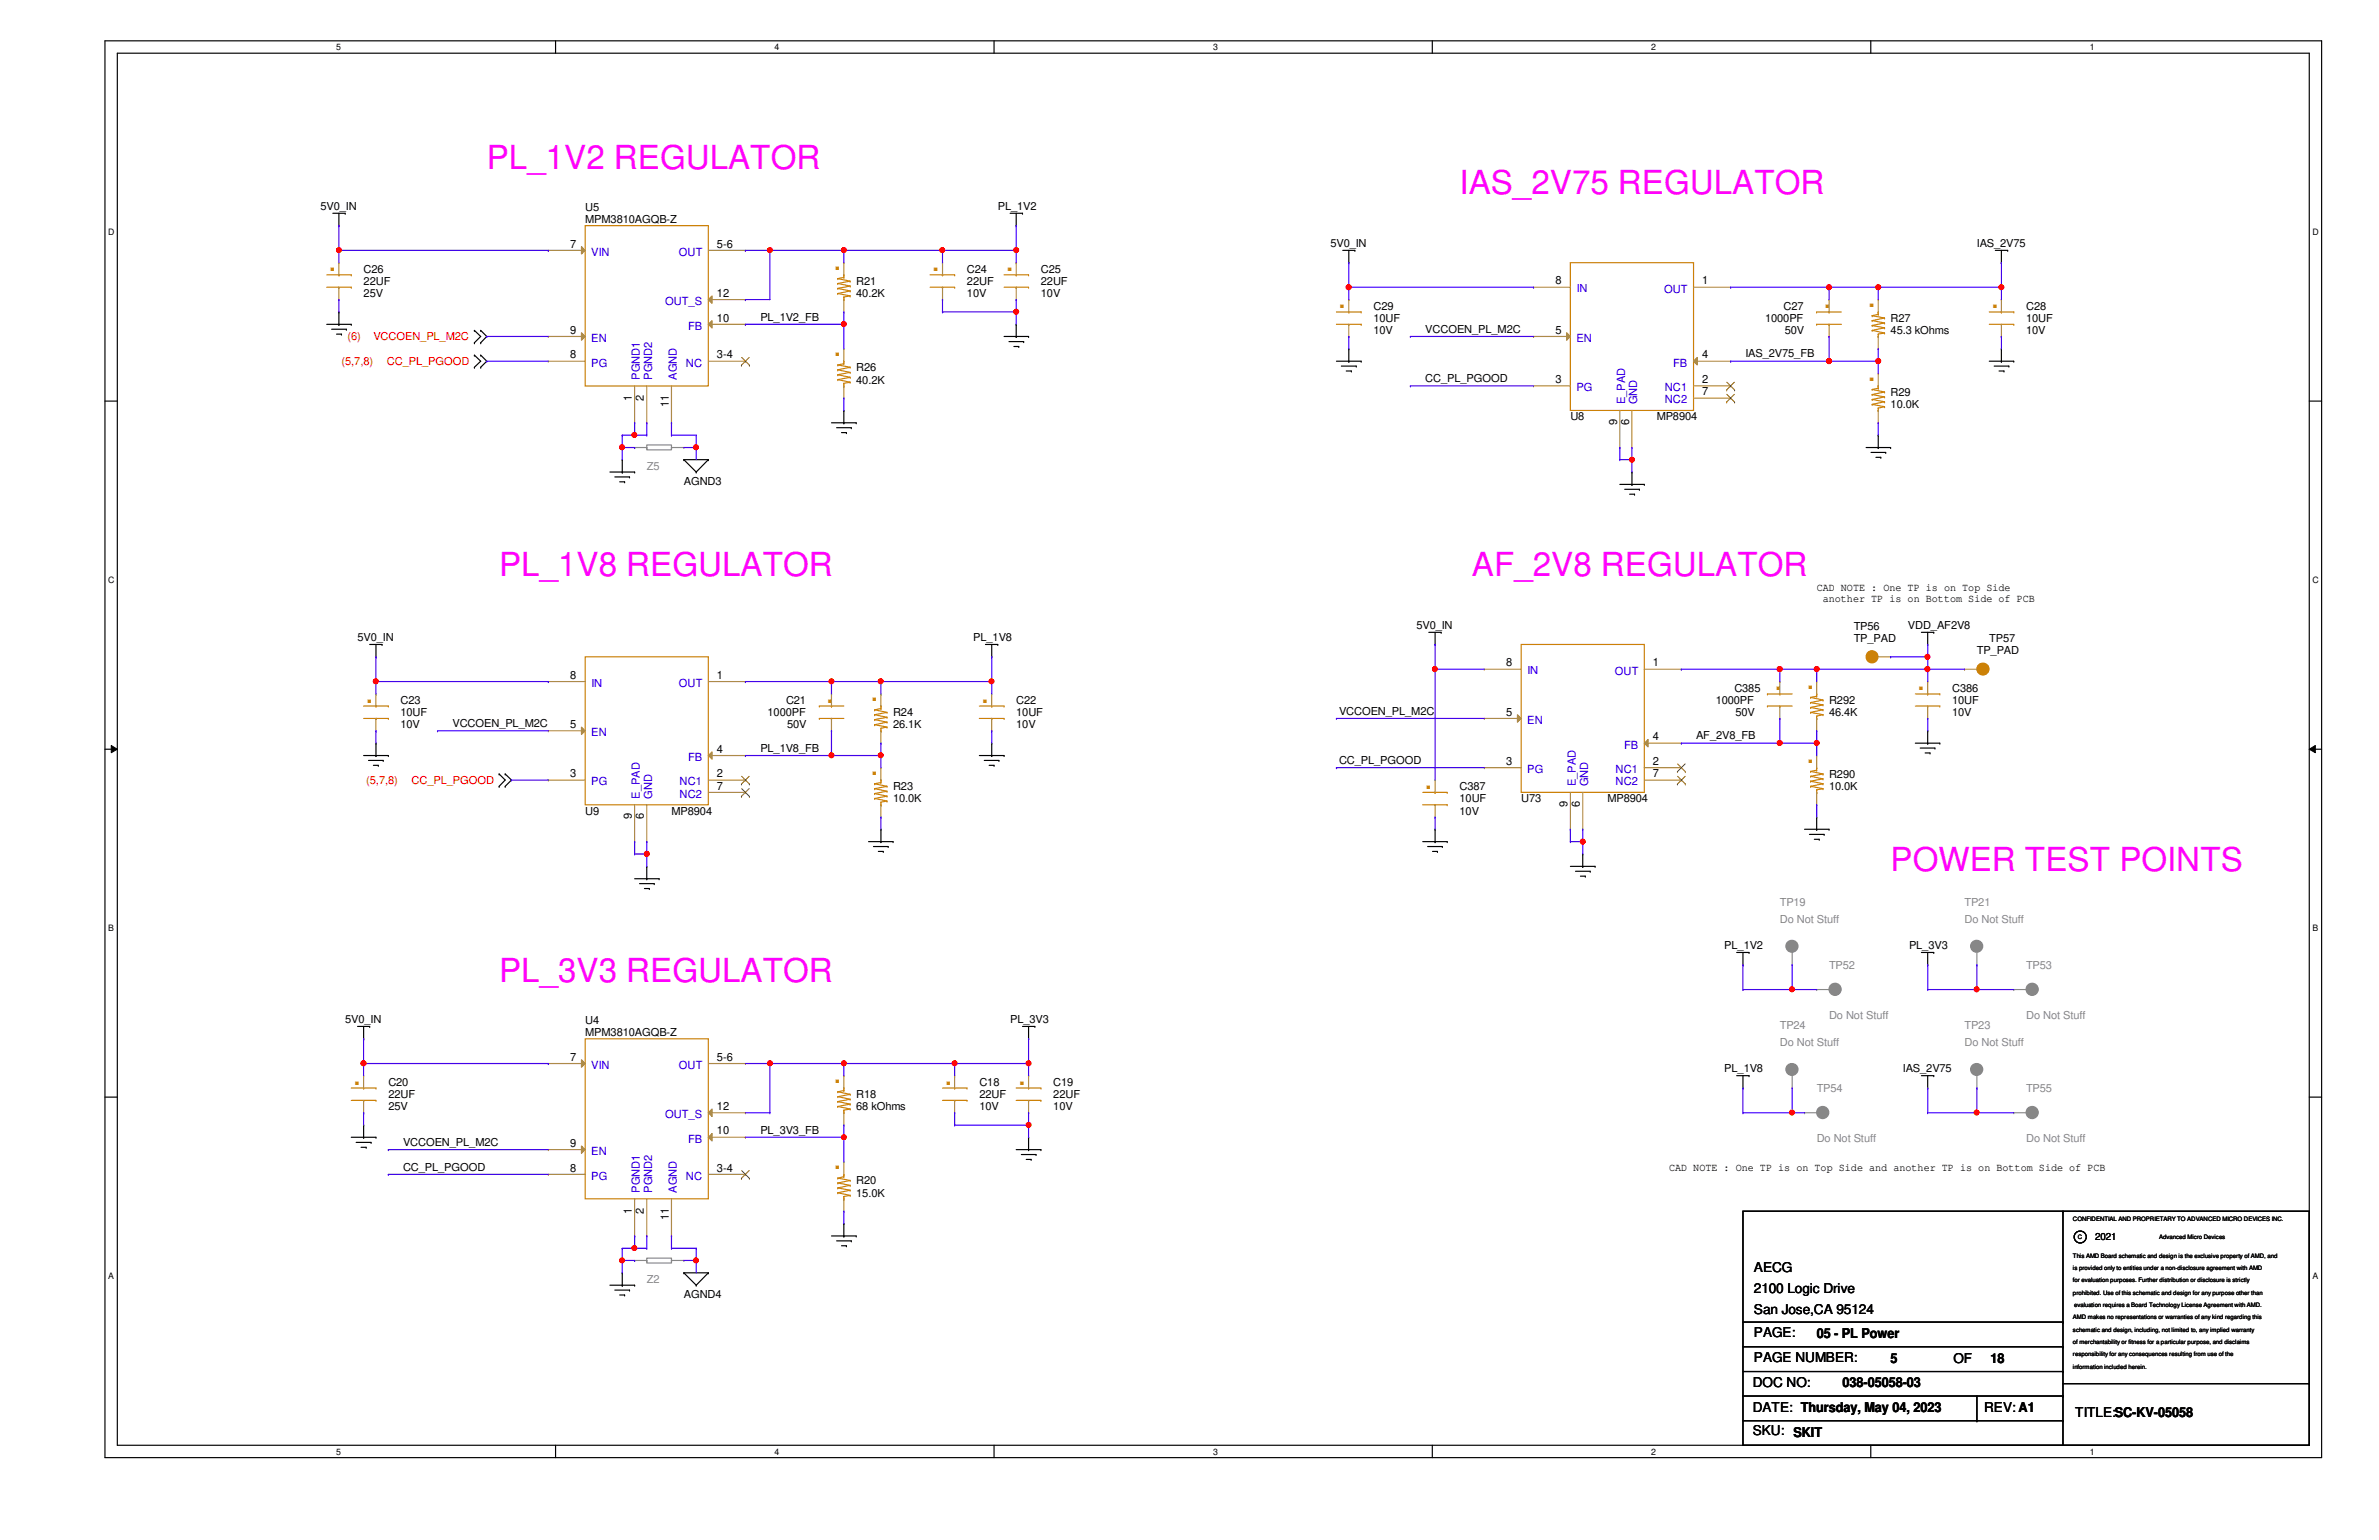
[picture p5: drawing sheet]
<svg xmlns="http://www.w3.org/2000/svg" width="432mm" height="279mm" viewBox="0 0 432 279" stroke-linecap="round" stroke-linejoin="round" font-family="sans-serif">
<defs><g id="words">
<g font-size="6" fill="#f0f">
<text x="88.3" y="30.7">PL_1V2 REGULATOR</text>
<text x="264.9" y="35.1">IAS_2V75 REGULATOR</text>
<text x="90.6" y="104.4">PL_1V8 REGULATOR</text>
<text x="267.2" y="104.4">AF_2V8 REGULATOR</text>
<text x="343.2" y="158.1">POWER TEST POINTS</text>
<text x="90.6" y="178.2">PL_3V3 REGULATOR</text>
</g>
<g font-size="6" fill="#cc8006">
<text x="59.5" y="49.2">.</text>
<text x="151.2" y="49">.</text>
<text x="169" y="49.2">.</text>
<text x="182.5" y="49.2">.</text>
<text x="242.8" y="55.9">.</text>
<text x="330.9" y="55.9">.</text>
<text x="338.9" y="55.7">.</text>
<text x="361.3" y="55.9">.</text>
<text x="151.2" y="64.6">.</text>
<text x="338.9" y="69.1">.</text>
<text x="321.9" y="125.2">.</text>
<text x="327.7" y="125">.</text>
<text x="347.9" y="125.2">.</text>
<text x="66.2" y="127.5">.</text>
<text x="149.8" y="127.5">.</text>
<text x="157.9" y="127.3">.</text>
<text x="178" y="127.5">.</text>
<text x="157.9" y="140.6">.</text>
<text x="258.4" y="143.1">.</text>
<text x="327.7" y="138.4">.</text>
<text x="64" y="196.8">.</text>
<text x="151.2" y="196.5">.</text>
<text x="171.3" y="196.8">.</text>
<text x="184.7" y="196.8">.</text>
<text x="151.2" y="212.2">.</text>
</g>
<g font-size="2.5">
<text x="318.3" y="230.7">AECG</text>
<text x="318.3" y="234.5">2100 Logic Drive</text>
<text x="318.3" y="238.3">San Jose,CA 95124</text>
<text x="318.3" y="242.6">PAGE:</text>
<text x="329.7" y="242.8">05 - PL Power</text>
<text x="318.1" y="251.7">DOC NO:</text>
<text x="318.3" y="247.1">PAGE NUMBER:</text>
<text x="334.4" y="251.7">038-05058-03</text>
<text x="343.2" y="247.3">5</text>
<text x="354.5" y="247.3">OF</text>
<text x="361.3" y="247.3">18</text>
<text x="318.1" y="256.2">DATE: Thursday, May 04, 2023</text>
<text x="360.1" y="256.2">REV: A1</text>
<text x="376.7" y="257.1">TITLE:SC-KV-05058</text>
<text x="318.1" y="260.4">SKU: SKIT</text>
</g>
<g font-size="2">
<text x="58.2" y="38.1">5V0_IN</text>
<text x="106.2" y="40.5">MPM3810AGQB-Z</text>
<text x="106.2" y="38.3">U5</text>
<text x="181.1" y="38.1">PL_1V2</text>
<text x="103.5" y="44.9">7</text>
<text x="130.1" y="44.9">5-6</text>
<text x="241.5" y="44.8">5V0_IN</text>
<text x="358.8" y="44.8">IAS_2V75</text>
<text x="66" y="49.5">C26</text>
<text x="66" y="51.7">22UF</text>
<text x="66" y="53.9">25V</text>
<text x="130.1" y="53.8">12</text>
<text x="155.4" y="53.9">40.2K</text>
<text x="155.4" y="51.7">R21</text>
<text x="175.5" y="49.5">C24</text>
<text x="175.5" y="51.7">22UF</text>
<text x="175.5" y="53.9">10V</text>
<text x="188.9" y="49.5">C25</text>
<text x="188.9" y="51.7">22UF</text>
<text x="188.9" y="53.9">10V</text>
<text x="282.3" y="51.6">8</text>
<text x="308.9" y="51.6">1</text>
<text x="130.1" y="58.3">10</text>
<text x="138" y="58.2">PL_1V2_FB</text>
<text x="249.3" y="56.2">C29</text>
<text x="249.3" y="58.4">10UF</text>
<text x="320.4" y="58.4">1000PF</text>
<text x="323.7" y="56.2">C27</text>
<text x="343.2" y="58.4">R27</text>
<text x="367.7" y="56.2">C28</text>
<text x="367.7" y="58.4">10UF</text>
<text x="103.5" y="65">8</text>
<text x="103.5" y="60.5">9</text>
<text x="130.1" y="65">3-4</text>
<text x="249.3" y="60.7">10V</text>
<text x="258.7" y="60.4">VCCOEN_PL_M2C</text>
<text x="282.3" y="60.5">5</text>
<text x="308.9" y="65">4</text>
<text x="316.8" y="64.9">IAS_2V75_FB</text>
<text x="323.9" y="60.7">50V</text>
<text x="343.2" y="60.7">45.3 kOhms</text>
<text x="367.7" y="60.7">10V</text>
<text x="155.4" y="69.6">40.2K</text>
<text x="155.4" y="67.4">R26</text>
<text x="258.7" y="69.3">CC_PL_PGOOD</text>
<text x="282.3" y="69.5">3</text>
<text x="308.9" y="69.5">2</text>
<text x="308.9" y="71.7">7</text>
<text x="343.2" y="71.8">R29</text>
<text x="114.7" y="72.7" transform="rotate(-90 114.7 72.7)">1</text>
<text x="116.9" y="72.7" transform="rotate(-90 116.9 72.7)">2</text>
<text x="121.4" y="73.8" transform="rotate(-90 121.4 73.8)">11</text>
<text x="285" y="76.3">U8</text>
<text x="293.5" y="77.1" transform="rotate(-90 293.5 77.1)">9</text>
<text x="295.7" y="77.1" transform="rotate(-90 295.7 77.1)">6</text>
<text x="300.7" y="76.3">MP8904</text>
<text x="343.2" y="74">10.0K</text>
<text x="124.1" y="87.9">AGND3</text>
<text x="329.7" y="107.3">CAD NOTE : One TP is on Top Side</text>
<text x="330.8" y="109.3">another TP is on Bottom Side of PCB</text>
<text x="64.9" y="116.3">5V0_IN</text>
<text x="176.7" y="116.3">PL_1V8</text>
<text x="257.1" y="114.1">5V0_IN</text>
<text x="336.5" y="114.3">TP56</text>
<text x="336.5" y="116.5">TP_PAD</text>
<text x="346.3" y="114.1">VDD_AF2V8</text>
<text x="358.8" y="118.7">TP_PAD</text>
<text x="361.1" y="116.5">TP57</text>
<text x="103.5" y="123.1">8</text>
<text x="130.1" y="123.1">1</text>
<text x="273.4" y="120.9">8</text>
<text x="300" y="120.9">1</text>
<text x="314.8" y="125.5">C385</text>
<text x="354.3" y="125.5">C386</text>
<text x="72.7" y="127.7">C23</text>
<text x="72.7" y="129.9">10UF</text>
<text x="82.1" y="131.9">VCCOEN_PL_M2C</text>
<text x="139.3" y="129.9">1000PF</text>
<text x="142.7" y="127.7">C21</text>
<text x="162.1" y="129.9">R24</text>
<text x="184.4" y="127.7">C22</text>
<text x="184.4" y="129.9">10UF</text>
<text x="243" y="129.7">VCCOEN_PL_M2C</text>
<text x="273.4" y="129.8">5</text>
<text x="311.4" y="127.7">1000PF</text>
<text x="315" y="129.9">50V</text>
<text x="332" y="129.9">46.4K</text>
<text x="332" y="127.7">R292</text>
<text x="354.3" y="127.7">10UF</text>
<text x="354.3" y="129.9">10V</text>
<text x="72.7" y="132.2">10V</text>
<text x="103.5" y="132.1">5</text>
<text x="130.1" y="136.6">4</text>
<text x="138" y="136.4">PL_1V8_FB</text>
<text x="142.9" y="132.2">50V</text>
<text x="162.1" y="132.2">26.1K</text>
<text x="184.4" y="132.2">10V</text>
<text x="300" y="134.3">4</text>
<text x="307.8" y="134.2">AF_2V8_FB</text>
<text x="103.5" y="141">3</text>
<text x="130.1" y="141">2</text>
<text x="130.1" y="143.3">7</text>
<text x="162.1" y="143.3">R23</text>
<text x="243" y="138.6">CC_PL_PGOOD</text>
<text x="264.9" y="143.3">C387</text>
<text x="273.4" y="138.8">3</text>
<text x="300" y="138.8">2</text>
<text x="300" y="141">7</text>
<text x="332" y="143.3">10.0K</text>
<text x="332" y="141.1">R290</text>
<text x="106.2" y="147.8">U9</text>
<text x="114.7" y="148.7" transform="rotate(-90 114.7 148.7)">9</text>
<text x="116.9" y="148.7" transform="rotate(-90 116.9 148.7)">6</text>
<text x="121.9" y="147.8">MP8904</text>
<text x="162.1" y="145.6">10.0K</text>
<text x="264.9" y="145.6">10UF</text>
<text x="264.9" y="147.8">10V</text>
<text x="276.1" y="145.6">U73</text>
<text x="284.5" y="146.4" transform="rotate(-90 284.5 146.4)">9</text>
<text x="286.8" y="146.4" transform="rotate(-90 286.8 146.4)">6</text>
<text x="291.8" y="145.6">MP8904</text>
<text x="313" y="172.2">PL_1V2</text>
<text x="346.5" y="172.2">PL_3V3</text>
<text x="62.7" y="185.6">5V0_IN</text>
<text x="106.2" y="185.8">U4</text>
<text x="183.3" y="185.6">PL_3V3</text>
<text x="106.2" y="188">MPM3810AGQB-Z</text>
<text x="70.5" y="197">C20</text>
<text x="103.5" y="192.4">7</text>
<text x="130.1" y="192.4">5-6</text>
<text x="177.8" y="197">C18</text>
<text x="191.2" y="197">C19</text>
<text x="313" y="194.5">PL_1V8</text>
<text x="345.4" y="194.5">IAS_2V75</text>
<text x="70.5" y="199.2">22UF</text>
<text x="70.5" y="201.5">25V</text>
<text x="130.1" y="201.4">12</text>
<text x="155.4" y="201.5">68 kOhms</text>
<text x="155.4" y="199.2">R18</text>
<text x="177.8" y="199.2">22UF</text>
<text x="177.8" y="201.5">10V</text>
<text x="191.2" y="199.2">22UF</text>
<text x="191.2" y="201.5">10V</text>
<text x="73.2" y="207.9">VCCOEN_PL_M2C</text>
<text x="103.5" y="208.1">9</text>
<text x="130.1" y="205.8">10</text>
<text x="138" y="205.7">PL_3V3_FB</text>
<text x="73.2" y="212.4">CC_PL_PGOOD</text>
<text x="103.5" y="212.6">8</text>
<text x="130.1" y="212.6">3-4</text>
<text x="155.4" y="214.9">R20</text>
<text x="302.9" y="212.4">CAD NOTE : One TP is on Top Side and another TP is on Bottom Side of PCB</text>
<text x="114.7" y="220.2" transform="rotate(-90 114.7 220.2)">1</text>
<text x="116.9" y="220.2" transform="rotate(-90 116.9 220.2)">2</text>
<text x="121.4" y="221.3" transform="rotate(-90 121.4 221.3)">11</text>
<text x="155.4" y="217.1">15.0K</text>
<text x="124.1" y="235.5">AGND4</text>
</g>
<g font-size="2" fill="#00c">
<text x="107.3" y="46.4">VIN</text>
<text x="123.2" y="46.4">OUT</text>
<text x="286.2" y="53">IN</text>
<text x="302" y="53.1">OUT</text>
<text x="120.7" y="55.3">OUT_S</text>
<text x="124.9" y="59.8">FB</text>
<text x="107.3" y="62">EN</text>
<text x="286.1" y="62">EN</text>
<text x="107.3" y="66.5">PG</text>
<text x="116.2" y="68.9" transform="rotate(-90 116.2 68.9)">PGND1</text>
<text x="118.4" y="68.9" transform="rotate(-90 118.4 68.9)">PGND2</text>
<text x="122.9" y="68.9" transform="rotate(-90 122.9 68.9)">AGND</text>
<text x="124.5" y="66.5">NC</text>
<text x="286.1" y="71">PG</text>
<text x="302.2" y="71">NC1</text>
<text x="303.7" y="66.5">FB</text>
<text x="295" y="73.4" transform="rotate(-90 295 73.4)">E_PAD</text>
<text x="297.2" y="73.4" transform="rotate(-90 297.2 73.4)">GND</text>
<text x="302.2" y="73.2">NC2</text>
<text x="107.4" y="124.6">IN</text>
<text x="123.2" y="124.6">OUT</text>
<text x="277.2" y="122.3">IN</text>
<text x="293.1" y="122.4">OUT</text>
<text x="277.2" y="131.3">EN</text>
<text x="107.3" y="133.6">EN</text>
<text x="294.8" y="135.8">FB</text>
<text x="107.3" y="142.5">PG</text>
<text x="123.4" y="142.5">NC1</text>
<text x="124.9" y="138">FB</text>
<text x="277.2" y="140.2">PG</text>
<text x="286" y="142.7" transform="rotate(-90 286 142.7)">E_PAD</text>
<text x="288.2" y="142.7" transform="rotate(-90 288.2 142.7)">GND</text>
<text x="293.2" y="140.2">NC1</text>
<text x="293.2" y="142.5">NC2</text>
<text x="116.2" y="144.9" transform="rotate(-90 116.2 144.9)">E_PAD</text>
<text x="118.4" y="144.9" transform="rotate(-90 118.4 144.9)">GND</text>
<text x="123.4" y="144.7">NC2</text>
<text x="107.3" y="193.9">VIN</text>
<text x="123.2" y="193.9">OUT</text>
<text x="120.7" y="202.9">OUT_S</text>
<text x="107.3" y="209.5">EN</text>
<text x="124.9" y="207.3">FB</text>
<text x="107.3" y="214">PG</text>
<text x="124.5" y="214">NC</text>
<text x="116.2" y="216.4" transform="rotate(-90 116.2 216.4)">PGND1</text>
<text x="118.4" y="216.4" transform="rotate(-90 118.4 216.4)">PGND2</text>
<text x="122.9" y="216.4" transform="rotate(-90 122.9 216.4)">AGND</text>
</g>
<g font-size="2" fill="#f00">
<text x="63.1" y="61.8">(6)</text>
<text x="67.8" y="61.8">VCCOEN_PL_M2C</text>
<text x="62" y="66.3">(5,7,8)</text>
<text x="70.2" y="66.3">CC_PL_PGOOD</text>
<text x="66.5" y="142.2">(5,7,8)</text>
<text x="74.7" y="142.2">CC_PL_PGOOD</text>
</g>
<g font-size="2" fill="#878787">
<text x="117.4" y="85.2">Z5</text>
<text x="323" y="164.4">TP19</text>
<text x="323" y="167.5">Do Not Stuff</text>
<text x="356.6" y="164.4">TP21</text>
<text x="356.6" y="167.5">Do Not Stuff</text>
<text x="332" y="175.8">TP52</text>
<text x="367.7" y="175.8">TP53</text>
<text x="332" y="184.9">Do Not Stuff</text>
<text x="367.7" y="184.9">Do Not Stuff</text>
<text x="323" y="186.7">TP24</text>
<text x="323" y="189.8">Do Not Stuff</text>
<text x="356.6" y="186.7">TP23</text>
<text x="356.6" y="189.8">Do Not Stuff</text>
<text x="329.7" y="198.1">TP54</text>
<text x="367.7" y="198.1">TP55</text>
<text x="329.7" y="207.3">Do Not Stuff</text>
<text x="367.7" y="207.3">Do Not Stuff</text>
<text x="117.4" y="232.7">Z2</text>
</g>
<text font-size="1.8" x="380.3" y="225">2021</text>
<g font-size="1.6">
<text x="61" y="9.1">5</text>
<text x="140.6" y="9.1">4</text>
<text x="220.2" y="9.1">3</text>
<text x="299.7" y="9.1">2</text>
<text x="379.3" y="9.1">1</text>
<text x="19.6" y="42.6">D</text>
<text x="419.7" y="42.6">D</text>
<text x="19.6" y="105.7">C</text>
<text x="419.7" y="105.7">C</text>
<text x="19.6" y="168.9">B</text>
<text x="419.7" y="168.9">B</text>
<text x="19.6" y="232">A</text>
<text x="419.7" y="232">A</text>
<text x="61" y="263.9">5</text>
<text x="140.6" y="263.9">4</text>
<text x="220.2" y="263.9">3</text>
<text x="299.7" y="263.9">2</text>
<text x="379.3" y="263.9">1</text>
</g>
<g font-size="1.1">
<text x="376.3" y="221.5">CONFIDENTIAL AND PROPRIETARY TO ADVANCED MICRO DEVICES INC.</text>
<text x="377.1" y="224.8">C</text>
<text x="391.9" y="224.8">Advanced Micro Devices</text>
<text x="376.3" y="232.7">for evaluation purposes. Further distribution or disclosure is strictly</text>
<text x="376.3" y="230.4">is provided only to entities under a non-disclosure agreement with AMD</text>
<text x="376.3" y="228.2">This AMD Board schematic and design is the exclusive property of AMD, and</text>
<text x="376.3" y="234.9">prohibited. Use of this schematic and design for any purpose other than</text>
<text x="376.3" y="239.4">AMD makes no representations or warranties of any kind regarding this</text>
<text x="376.5" y="237.2">evaluation requires a Board Technology License Agreement with AMD.</text>
<text x="376.3" y="241.6">schematic and design, including, not limited to, any implied warranty</text>
<text x="376.3" y="243.8">of merchantability or fitness for a particular purpose, and disclaims</text>
<text x="376.3" y="246.1">responsibility for any consequences resulting from use of the</text>
<text x="376.3" y="248.3">information included herein.</text>
</g>
</g></defs>
<path d="M19.1 7.4h402.3v257.1h-402.3zM21.3 9.7h397.8v252.5h-397.8z" fill="none" stroke="#000" stroke-width=".21"/>
<g fill="#fff">
<path d="M61 7.7h.9v1.7h-.9z"/>
<path d="M61 262.5h.9v1.7h-.9z"/>
</g>
<path d="M100.8 7.4v2.3M100.8 262.2v2.3" fill="none" stroke="#000" stroke-width=".21"/>
<g fill="#fff">
<path d="M140.6 7.7h.9v1.7h-.9z"/>
<path d="M140.6 262.5h.9v1.7h-.9z"/>
</g>
<path d="M180.4 7.4v2.3M180.4 262.2v2.3" fill="none" stroke="#000" stroke-width=".21"/>
<g fill="#fff">
<path d="M220.2 7.7h.9v1.7h-.9z"/>
<path d="M220.2 262.5h.9v1.7h-.9z"/>
</g>
<path d="M260 7.4v2.3M260 262.2v2.3" fill="none" stroke="#000" stroke-width=".21"/>
<g fill="#fff">
<path d="M299.7 7.7h.9v1.7h-.9z"/>
<path d="M299.7 262.5h.9v1.7h-.9z"/>
</g>
<path d="M339.6 7.4v2.3M339.6 262.2v2.3" fill="none" stroke="#000" stroke-width=".21"/>
<g fill="#fff">
<path d="M379.3 7.7h.9v1.7h-.9z"/>
<path d="M379.3 262.5h.9v1.7h-.9z"/>
<path d="M19.6 41.2h1.2v1.8h-1.2z"/>
<path d="M419.7 41.2h1.2v1.8h-1.2z"/>
<path d="M19.6 104.3h1.2v1.8h-1.2z"/>
<path d="M419.7 104.3h1.2v1.8h-1.2z"/>
</g>
<path d="M19.1 72.8h2.2M419.1 72.8h2.3" fill="none" stroke="#000" stroke-width=".21"/>
<g fill="#fff">
<path d="M19.6 167.5h1.1v1.7h-1.1z"/>
<path d="M419.7 167.5h1.1v1.7h-1.1z"/>
</g>
<path d="M19.1 135.9h2.2M419.1 135.9h2.3" fill="none" stroke="#000" stroke-width=".21"/>
<path d="M20.2 135.3l1.1 .6-1.1 .7zM419.1 135.9l1.1-.6v1.3z" fill="#000"/>
<path d="M20.2 135.3l1.1 .6-1.1 .7zM419.1 135.9l1.1-.6v1.3z" fill="none" stroke="#000" stroke-width=".18"/>
<g fill="#fff">
<path d="M19.6 230.6h1.1v1.8h-1.1z"/>
<path d="M419.7 230.6h1.1v1.8h-1.1z"/>
</g>
<g fill="none" stroke="#000" stroke-width=".21">
<path d="M60.4 38.7h2.3M61.5 38.7v2.2M62.7 38.7h.1M183.3 38.7h2.3M184.4 38.7v2.2M185.6 38.7h.1M59.3 58.8h4.5M60.2 59.7h2.7M61.5 56.6h.1M61.5 58.8h.1M61.5 40.9h.1M61.5 56.6v2.2"/>
<path d="M62.9 59.7h.1M63.8 58.8h.1M86.1 59.9h.1M86.1 59.9l1.1 1.1-1.1 1.2M87.2 59.9h.1M87.2 59.9l1.1 1.1-1.1 1.2M184.4 58.8h.1M184.4 40.9h.1M184.4 58.8v2.2M243.7 45.4h2.2M244.8 47.7h.1M244.8 45.4v2.3"/>
<path d="M245.9 45.4h.1M362.2 45.4h2.2M363.3 47.7h.1M363.3 45.4v2.3M364.4 45.4h.1M61.1 60.6h.9M62 60.6h.1M86.1 66.6h.1M86.1 64.4h.1M86.1 62.2h.1M86.1 64.4l1.1 1.1-1.1 1.1M87.2 64.4h.1"/>
<path d="M87.2 66.6h.1M87.2 62.2h.1M87.2 64.4l1.1 1.1-1.1 1.1M150.9 76.7h4.5M151.8 77.6h2.7M152.7 78.5h.9M153.2 74.5h.1M153.2 76.7h.1M153.2 74.5v2.2M153.6 78.5h.1M154.5 77.6h.1M155.4 76.7h.1"/>
<path d="M182.2 61h4.5M183.1 62h2.7M184 62.9h.9M184.4 61h.1M184.9 62.9h.1M185.8 62h.1M186.7 61h.1M242.6 65.5h4.5M243.5 66.4h2.7M244.3 67.3h1M244.8 63.3h.1M244.8 65.5h.1"/>
<path d="M244.8 63.3v2.2M245.3 67.3h.1M246.2 66.4h.1M247.1 65.5h.1M340.9 79h.1M340.9 79v2.2M361.1 65.5h4.4M362 66.4h2.6M362.8 67.3h.9M363.3 63.3h.1M363.3 65.5h.1M363.3 63.3v2.2"/>
<path d="M363.7 67.3h.1M364.6 66.4h.1M365.5 65.5h.1M110.7 85.6h4.5M111.6 86.5h2.7M112.5 87.4h.9M112.9 83.4h.1M112.9 85.6h.1M112.9 83.4v2.2M113.4 87.4h.1M114.3 86.5h.1M115.2 85.6h.1"/>
<path d="M124.1 83.4h.1M124.1 83.4h4.5M124.1 83.4l2.3 2.2M126.4 85.6h.1M128.6 83.4h.1M128.6 83.4l-2.2 2.2M294 87.9h4.5M294.9 88.8h2.7M295.8 89.7h.9M296.2 85.6h.1M296.2 87.9h.1M296.2 85.6v2.3"/>
<path d="M296.7 89.7h.1M297.6 88.8h.1M298.5 87.9h.1M338.7 81.2h4.5M339.6 82.1h2.7M340.5 83h.9M340.9 81.2h.1M341.4 83h.1M342.3 82.1h.1M343.2 81.2h.1M67.1 116.9h2.2M68.2 119.2h.1"/>
<path d="M68.2 116.9v2.3M69.3 116.9h.1M178.9 116.9h2.2M180 119.2h.1M180 116.9v2.3M181.1 116.9h.1M259.3 114.7h2.3M260.5 116.9h.1M260.5 114.7v2.2M261.6 114.7h.1M348.7 114.7h2.3M349.9 116.9h.1"/>
<path d="M349.9 114.7v2.2M351 114.7h.1M66 137.1h4.5M66.9 138h2.7M67.8 138.9h.9M68.2 134.8h.1M68.2 137.1h.1M68.2 134.8v2.3M68.7 138.9h.1M69.6 138h.1M70.5 137.1h.1M177.8 137.1h4.4"/>
<path d="M178.6 138h2.7M179.5 138.9h.9M180 134.8h.1M180 137.1h.1M180 134.8v2.3M180.4 138.9h.1M181.3 138h.1M182.2 137.1h.1M347.6 134.8h4.5M348.5 135.7h2.7M349.4 136.6h.9M349.9 132.6h.1"/>
<path d="M349.9 134.8h.1M349.9 132.6v2.2M350.3 136.6h.1M351.2 135.7h.1M352.1 134.8h.1M90.6 142.7h.1M90.6 140.4h.1M90.6 140.4l1.1 1.1-1.1 1.2M91.7 140.4h.1M91.7 142.7h.1M91.7 140.4l1.1 1.1-1.1 1.2M115.2 159.4h4.4"/>
<path d="M117.4 157.2h.1M117.4 159.4h.1M117.4 157.2v2.2M119.6 159.4h.1M157.6 152.7h4.5M158.5 153.6h2.7M159.4 154.5h.9M159.9 150.5h.1M159.9 152.7h.1M159.9 150.5v2.2M160.3 154.5h.1M161.2 153.6h.1"/>
<path d="M162.1 152.7h.1M258.2 152.7h4.5M259.1 153.6h2.7M260 154.5h.9M260.5 150.5h.1M260.5 152.7h.1M260.5 150.5v2.2M260.9 154.5h.1M261.8 153.6h.1M262.7 152.7h.1M285 157.2h4.5M286 158.1h2.6"/>
<path d="M286.9 159h.8M287.3 154.9h.1M287.3 157.2h.1M287.3 154.9v2.3M287.7 159h.1M288.6 158.1h.1M289.5 157.2h.1M327.5 150.5h4.5M328.4 151.4h2.7M329.3 152.3h.9M329.7 148.3h.1M329.7 150.5h.1"/>
<path d="M329.7 148.3v2.2M330.2 152.3h.1M331.1 151.4h.1M332 150.5h.1M116.1 160.3h2.6M117 161.2h.9M117.9 161.2h.1M118.7 160.3h.1M315.2 172.8h2.3M316.4 175h.1M316.4 172.8v2.2M317.5 172.8h.1"/>
<path d="M348.7 172.8h2.3M349.9 175h.1M349.9 172.8v2.2M351 172.8h.1M19.1 199.1h2.2M64.9 186.2h2.2M66 188.5h.1M66 186.2v2.3M67.1 186.2h.1M185.6 186.2h2.2M186.7 188.5h.1M186.7 186.2v2.3"/>
<path d="M187.8 186.2h.1M315.2 195.2h2.3M316.4 197.4h.1M316.4 195.2v2.2M317.5 195.2h.1M348.7 195.2h2.3M349.9 197.4h.1M349.9 195.2v2.2M351 195.2h.1M419.1 199.1h2.3M63.8 206.3h4.4M64.6 207.3h2.8"/>
<path d="M65.5 208.2h1M66 204.1h.1M66 206.3h.1M66 204.1v2.2M66.5 208.2h.1M67.4 207.3h.1M68.2 206.3h.1M184.4 208.6h4.5M185.4 209.5h2.6M186.3 210.4h.9M186.7 206.3h.1M186.7 208.6h.1"/>
<path d="M186.7 206.3v2.3M187.2 210.4h.1M188 209.5h.1M188.9 208.6h.1M316.4 219.8h102.7v42.4h-102.7zM374.4 219.8h.1M374.4 219.8v42.4M110.7 233.2h4.5M111.6 234.1h2.7M112.5 234.9h.9M112.9 230.9h.1M112.9 233.2h.1"/>
<path d="M112.9 230.9v2.3M113.4 234.9h.1M114.3 234.1h.1M115.2 233.2h.1M124.1 230.9h.1M124.1 230.9h4.5M124.1 230.9l2.3 2.3M126.4 233.2h.1M128.6 230.9h.1M128.6 230.9l-2.2 2.3M150.9 224.2h4.5M151.8 225.1h2.7"/>
<path d="M152.7 226h.9M153.2 222h.1M153.2 224.2h.1M153.2 222v2.2M153.6 226h.1M154.5 225.1h.1M155.4 224.2h.1M316.4 239.9h58M374.4 239.9h.1M316.4 244.3h58M316.4 248.8h58M316.4 253.3h58"/>
<path d="M316.4 257.8h58M358.8 257.8h.1M358.8 253.3v4.5M374.4 244.3h.1M374.4 248.8h.1M374.4 253.3h.1M374.4 257.8h.1M374.4 251h44.7M419.1 251h.1"/>
<circle cx="377.6" cy="224.4" r="1.09"/>
</g>
<path d="M115.2 81.2h.1M115.2 81.2h2.2M117.4 80.7h4.5v.9h-4.5zM117.4 81.2h.1M121.9 81.2h.1M121.9 81.2h2.2M124.1 81.2h.1" fill="none" stroke="#878787" stroke-width=".21"/>
<g fill="none" stroke="#cc8006" stroke-width=".21">
<path d="M329.7 58.8h.1M329.7 56.6h.1M329.7 58.8h4.5M329.7 56.6h4.5M332 58.8h.1M332 56.6h.1M177.8 130.3h4.4M177.8 128.1h4.4M180 130.3h.1M180 128.1h.1M182.2 130.3h.1M182.2 128.1h.1"/>
<path d="M158.8 144.9h.1M158.8 144h.1M158.8 143.1h.1M158.8 142.2h.1M158.8 142.2l2.2 .5M158.8 144.9l2.2 .4M158.8 144l2.2 .4M158.8 143.1l2.2 .5M159.9 141.5h.1M159.9 146h.1M159.9 145.5h.1M159.9 142h.1"/>
<path d="M159.9 141.5v.5M159.9 145.5v.5M159.9 142l-1.1 .2M161 142.7h.1M161 145.3h.1M161 144.4h.1M161 143.6h.1M161 145.3l-1.1 .2M161 144.4l-2.2 .5M161 143.6l-2.2 .4M161 142.7l-2.2 .4"/>
</g>
<path d="M332 54.4h.1M332 54.4v2.2M332 58.8v2.2M332 61h.1M159.9 139.3h.1M159.9 139.3v2.2M180 125.9h.1M180 132.6h.1M180 125.9v2.2M180 130.3v2.3M159.9 148.3h.1M159.9 146v2.3" fill="none" stroke="#a84" stroke-width=".21"/>
<circle cx="368.8" cy="201.8" r="1.1" fill="#878787"/>
<g fill="none" stroke="#878787" stroke-width=".21">
<path d="M365.5 201.9h.1M365.5 201.9h2.2"/>
<circle cx="368.8" cy="201.8" r="1.1"/>
</g>
<path d="M276.1 116.9h22.4v26.9h-22.4z" fill="none" stroke="#cc8006" stroke-width=".21"/>
<path d="M269.4 121.4h.1M269.4 121.4h6.7" fill="none" stroke="#a84" stroke-width=".21"/>
<path d="M275.4 129.7l.7 .6-.7 .7z" fill="#a84"/>
<path d="M269.4 130.3h.1M269.4 130.3h6.7M275.4 129.7l.7 .6-.7 .7zM287.3 150.5h.1M287.3 143.8v6.7" fill="none" stroke="#a84" stroke-width=".21"/>
<path d="M298.5 134.8l.6-.6v1.3z" fill="#a84"/>
<g fill="none" stroke="#a84" stroke-width=".21">
<path d="M184.4 47.7h.1M184.4 54.4h.1M184.4 47.7v2.2M184.4 52.1v2.3M269.4 139.3h.1M269.4 139.3h6.7M298.5 134.8l.6-.6v1.3zM298.5 134.8h6.7M298.5 121.4h6.7M298.5 139.3h6.7M305.2 134.8h.1M305.2 121.4h.1"/>
<path d="M305.2 139.3h.1M323 123.7h.1M323 130.3h.1M323 123.7v2.2M323 128.1v2.2M329.7 137.1h.1M329.7 137.1v2.2M285 150.5h.1M285 143.8v6.7M298.5 141.5h6.7M305.2 141.5h.1M329.7 146h.1"/>
<path d="M329.7 143.8v2.2M153.2 210.8h.1M153.2 219.8h.1M153.2 210.8v2.3M153.2 217.5v2.3"/>
</g>
<path d="M304.5 140h.1M304.5 138.6l1.4 1.4M305.9 138.6l-1.4 1.4M305.9 140h.1M304.5 142.2h.1M304.5 140.8l1.4 1.4M305.9 140.8l-1.4 1.4M305.9 142.2h.1" fill="none" stroke="#804000" stroke-width=".18"/>
<g fill="none" stroke="#cc8006" stroke-width=".21">
<path d="M182.2 52.1h4.5M182.2 49.9h4.5M184.4 52.1h.1M184.4 49.9h.1M186.7 52.1h.1M186.7 49.9h.1M320.8 128.1h.1M320.8 125.9h.1M320.8 128.1h4.5M320.8 125.9h4.5M323 128.1h.1M323 125.9h.1"/>
<path d="M328.6 140h.1M328.6 140l2.3 .4M329.7 139.3h.1M329.7 139.7h.1M329.7 139.3v.4M329.7 139.7l-1.1 .3M328.6 142.7h.1M328.6 141.7h.1M328.6 140.8h.1M328.6 142.7l2.3 .4M328.6 141.7l2.3 .5M328.6 140.8l2.3 .5"/>
<path d="M329.7 143.8h.1M329.7 143.3h.1M329.7 143.3v.5M330.9 140.4h.1M330.9 143.1h.1M330.9 142.2h.1M330.9 141.3h.1M330.9 143.1l-1.2 .2M330.9 142.2l-2.3 .5M330.9 141.3l-2.3 .4M330.9 140.4l-2.3 .4M152.1 216.4h.1"/>
<path d="M152.1 215.5h.1M152.1 214.6h.1M152.1 213.7h.1M152.1 213.7l2.2 .5M152.1 216.4l2.2 .5M152.1 215.5l2.2 .4M152.1 214.6l2.2 .5M153.2 213.1h.1M153.2 217.5h.1M153.2 217.1h.1M153.2 213.5h.1M153.2 213.1v.4"/>
<path d="M153.2 217.1v.4M153.2 213.5l-1.1 .2M154.3 214.2h.1M154.3 216.9h.1M154.3 215.9h.1M154.3 215.1h.1M154.3 216.9l-1.1 .2M154.3 215.9l-2.2 .5M154.3 215.1l-2.2 .4M154.3 214.2l-2.2 .4"/>
</g>
<circle cx="325.3" cy="171.7" r="1.09" fill="#878787"/>
<g fill="none" stroke="#878787" stroke-width=".21">
<path d="M325.3 175h.1M325.3 172.8v2.2"/>
<circle cx="325.3" cy="171.7" r="1.09"/>
</g>
<circle cx="330.8" cy="201.8" r="1.1" fill="#878787"/>
<g fill="none" stroke="#878787" stroke-width=".21">
<path d="M327.5 201.9h.1M327.5 201.9h2.2"/>
<circle cx="330.8" cy="201.8" r="1.1"/>
</g>
<path d="M63.8 199.6h4.4M63.8 197.4h4.4M66 199.6h.1M66 197.4h.1M68.2 199.6h.1M68.2 197.4h.1" fill="none" stroke="#cc8006" stroke-width=".21"/>
<path d="M66 195.2h.1M66 195.2v2.2M66 199.6v2.3M66 201.9h.1" fill="none" stroke="#a84" stroke-width=".21"/>
<circle cx="368.8" cy="179.5" r="1.1" fill="#878787"/>
<g fill="none" stroke="#878787" stroke-width=".21">
<path d="M365.5 179.5h.1M365.5 179.5h2.2"/>
<circle cx="368.8" cy="179.5" r="1.1"/>
</g>
<circle cx="339.8" cy="119.2" r="1.09" fill="#cc8006"/>
<g fill="none" stroke="#cc8006" stroke-width=".21">
<path d="M106.2 188.5h22.4v29h-22.4z"/>
<circle cx="339.8" cy="119.2" r="1.09"/>
</g>
<path d="M340.9 119.2h2.3M343.2 119.2h.1M99.5 213.1h.1M99.5 213.1h6.7" fill="none" stroke="#a84" stroke-width=".21"/>
<path d="M128.6 206.3l.6-.6v1.3z" fill="#a84"/>
<path d="M128.6 206.3l.6-.6v1.3zM128.6 206.3h6.7M128.6 213.1h6.7M135.3 206.3h.1M135.3 213.1h.1" fill="none" stroke="#a84" stroke-width=".21"/>
<path d="M134.6 213.8h.1M134.6 212.4l1.4 1.4M136 212.4l-1.4 1.4M136 213.8h.1" fill="none" stroke="#804000" stroke-width=".18"/>
<path d="M105.5 192.3l.7 .7-.7 .6z" fill="#a84"/>
<path d="M99.5 193h.1M99.5 193h6.7M105.5 192.3l.7 .7-.7 .6zM121.9 217.5v6.7M121.9 224.2h.1" fill="none" stroke="#a84" stroke-width=".21"/>
<path d="M105.5 207.9l.7 .7-.7 .7z" fill="#a84"/>
<path d="M128.6 193h6.7M135.3 193h.1M99.5 208.6h.1M99.5 208.6h6.7M105.5 207.9l.7 .7-.7 .7zM115.2 217.5v6.7M117.4 217.5v6.7M115.2 224.2h.1M117.4 224.2h.1" fill="none" stroke="#a84" stroke-width=".21"/>
<path d="M128.6 201.9l.6-.7v1.4z" fill="#a84"/>
<path d="M340.9 54.4h.1M340.9 54.4v2.2M340.9 63.3h.1M340.9 61v2.3M128.6 201.9l.6-.7v1.4zM128.6 201.9h6.7M135.3 201.9h.1" fill="none" stroke="#a84" stroke-width=".21"/>
<g fill="none" stroke="#cc8006" stroke-width=".21">
<path d="M339.8 59.9h.1M339.8 59.1h.1M339.8 58.2h.1M339.8 57.3h.1M339.8 57.3l2.3 .4M339.8 59.9l2.3 .5M339.8 59.1l2.3 .4M339.8 58.2l2.3 .4M340.9 56.6h.1M340.9 57h.1M340.9 56.6v.4M340.9 57l-1.1 .3"/>
<path d="M342.1 57.7h.1M342.1 59.5h.1M342.1 58.6h.1M342.1 59.5l-2.3 .4M342.1 58.6l-2.3 .5M342.1 57.7l-2.3 .5M340.9 61h.1M340.9 60.6h.1M340.9 60.6v.4M342.1 60.4h.1M342.1 60.4l-1.2 .2"/>
</g>
<circle cx="333.1" cy="179.5" r="1.1" fill="#878787"/>
<g fill="none" stroke="#878787" stroke-width=".21">
<path d="M329.7 179.5h.1M329.7 179.5h2.3"/>
<circle cx="333.1" cy="179.5" r="1.1"/>
</g>
<circle cx="325.3" cy="194" r="1.09" fill="#878787"/>
<g fill="none" stroke="#878787" stroke-width=".21">
<path d="M325.3 197.4h.1M325.3 195.2v2.2"/>
<circle cx="325.3" cy="194" r="1.09"/>
</g>
<g fill="none" stroke="#cc8006" stroke-width=".21">
<path d="M59.3 52.1h4.5M59.3 49.9h4.5M61.5 52.1h.1M61.5 49.9h.1M63.8 52.1h.1M63.8 49.9h.1M361.1 58.8h4.4M361.1 56.6h4.4M363.3 58.8h.1M363.3 56.6h.1M365.5 58.8h.1M365.5 56.6h.1"/>
<path d="M152.1 68.9h.1M152.1 68h.1M152.1 67.1h.1M152.1 66.2h.1M152.1 66.2l2.2 .4M152.1 68.9l2.2 .4M152.1 68l2.2 .5M152.1 67.1l2.2 .5M153.2 65.5h.1M153.2 70h.1M153.2 69.6h.1M153.2 66h.1"/>
<path d="M153.2 65.5v.5M153.2 69.6v.4M153.2 66l-1.1 .2M154.3 66.6h.1M154.3 69.3h.1M154.3 68.5h.1M154.3 67.6h.1M154.3 69.3l-1.1 .3M154.3 68.5l-2.2 .4M154.3 67.6l-2.2 .4M154.3 66.6l-2.2 .5M106.2 119.2h22.4v26.8h-22.4z"/>
<path d="M328.6 129.2h.1M328.6 128.4h.1M328.6 127.5h.1M328.6 126.5h.1M328.6 126.5l2.3 .5M328.6 129.2l2.3 .5M328.6 128.4l2.3 .4M328.6 127.5l2.3 .4M329.7 125.9h.1M329.7 130.3h.1M329.7 129.9h.1M329.7 126.3h.1"/>
<path d="M329.7 125.9v.4M329.7 129.9v.4M329.7 126.3l-1.1 .2M330.9 127h.1M330.9 129.7h.1M330.9 128.8h.1M330.9 127.9h.1M330.9 129.7l-1.2 .2M330.9 128.8l-2.3 .4M330.9 127.9l-2.3 .5M330.9 127l-2.3 .5M258.2 146h4.5"/>
<path d="M258.2 143.8h4.5M260.5 146h.1M260.5 143.8h.1M262.7 146h.1M262.7 143.8h.1M152.1 199.9h.1M152.1 199h.1M152.1 198.1h.1M152.1 198.1l2.2 .4M152.1 199.9l2.2 .4M152.1 199l2.2 .4M153.2 197.4h.1"/>
<path d="M153.2 197.9h.1M153.2 197.4v.5M153.2 197.9l-1.1 .2M154.3 198.5h.1M154.3 199.4h.1M154.3 199.4l-2.2 .5M154.3 198.5l-2.2 .5M171.1 199.6h4.4M171.1 197.4h4.4M173.3 199.6h.1M173.3 197.4h.1M175.5 199.6h.1"/>
<path d="M175.5 197.4h.1M152.1 200.7h.1M152.1 200.7l2.2 .5M153.2 201.9h.1M153.2 201.4h.1M153.2 201.4v.5M154.3 201.2h.1M154.3 200.3h.1M154.3 201.2l-1.1 .2M154.3 200.3l-2.2 .4"/>
</g>
<g fill="none" stroke="#a84" stroke-width=".21">
<path d="M61.5 47.7h.1M61.5 54.4h.1M61.5 47.7v2.2M61.5 52.1v2.3M363.3 54.4h.1M363.3 54.4v2.2M363.3 58.8v2.2M153.2 63.3h.1M153.2 72.2h.1M153.2 63.3v2.2M153.2 70v2.2M363.3 61h.1"/>
<path d="M99.5 123.7h.1M99.5 123.7h6.7M329.7 123.7h.1M329.7 132.6h.1M329.7 123.7v2.2M329.7 130.3v2.3M260.5 141.5h.1M260.5 148.3h.1M260.5 141.5v2.3M260.5 146v2.3M153.2 195.2h.1M153.2 195.2v2.2"/>
<path d="M173.3 195.2h.1M173.3 195.2v2.2M173.3 199.6v2.3M153.2 204.1h.1M153.2 201.9v2.2M173.3 201.9h.1"/>
</g>
<path d="M105.5 131.9l.7 .7-.7 .7z" fill="#a84"/>
<path d="M99.5 132.6h.1M99.5 132.6h6.7M105.5 131.9l.7 .7-.7 .7zM117.4 152.7h.1M117.4 146v6.7" fill="none" stroke="#a84" stroke-width=".21"/>
<path d="M128.6 137.1l.6-.7v1.4z" fill="#a84"/>
<g fill="none" stroke="#a84" stroke-width=".21">
<path d="M244.8 54.4h.1M244.8 54.4v2.2M244.8 58.8v2.2M244.8 61h.1M340.9 67.8h.1M340.9 76.7h.1M340.9 67.8v2.2M340.9 74.5v2.2M68.2 125.9h.1M68.2 132.6h.1M68.2 125.9v2.2M68.2 130.3v2.3"/>
<path d="M128.6 137.1l.6-.7v1.4zM128.6 137.1h6.7M128.6 123.7h6.7M135.3 137.1h.1M135.3 123.7h.1M159.9 125.9h.1M159.9 134.8h.1M159.9 125.9v2.2M159.9 132.6v2.2M99.5 141.5h.1M99.5 141.5h6.7M115.2 152.7h.1"/>
<path d="M115.2 146v6.7M128.6 141.5h6.7M128.6 143.8h6.7M135.3 141.5h.1M135.3 143.8h.1"/>
</g>
<path d="M134.6 142.2h.1M134.6 144.5h.1M134.6 140.8l1.4 1.4M134.6 143.1l1.4 1.4M136 140.8l-1.4 1.4M136 143.1l-1.4 1.4M136 142.2h.1M136 144.5h.1" fill="none" stroke="#804000" stroke-width=".18"/>
<g fill="none" stroke="#cc8006" stroke-width=".21">
<path d="M242.6 58.8h4.5M242.6 56.6h4.5M244.8 58.8h.1M244.8 56.6h.1M247.1 58.8h.1M247.1 56.6h.1M339.8 73.4h.1M339.8 72.5h.1M339.8 71.6h.1M339.8 70.7h.1M339.8 70.7l2.3 .4M339.8 73.4l2.3 .4"/>
<path d="M339.8 72.5l2.3 .4M339.8 71.6l2.3 .4M340.9 70h.1M340.9 74.5h.1M340.9 74h.1M340.9 70.4h.1M340.9 70v.4M340.9 74v.5M340.9 70.4l-1.1 .3M342.1 71.1h.1M342.1 73.8h.1M342.1 72.9h.1"/>
<path d="M342.1 72h.1M342.1 73.8l-1.2 .2M342.1 72.9l-2.3 .5M342.1 72l-2.3 .5M342.1 71.1l-2.3 .5M66 130.3h4.5M66 128.1h4.5M68.2 130.3h.1M68.2 128.1h.1M70.5 130.3h.1M70.5 128.1h.1M158.8 131.5h.1"/>
<path d="M158.8 130.6h.1M158.8 129.7h.1M158.8 128.8h.1M158.8 128.8l2.2 .4M158.8 131.5l2.2 .4M158.8 130.6l2.2 .4M158.8 129.7l2.2 .4M159.9 128.1h.1M159.9 132.6h.1M159.9 132.1h.1M159.9 128.6h.1M159.9 128.1v.5"/>
<path d="M159.9 132.1v.5M159.9 128.6l-1.1 .2M161 129.2h.1M161 131.9h.1M161 131h.1M161 130.1h.1M161 131.9l-1.1 .2M161 131l-2.2 .5M161 130.1l-2.2 .5M161 129.2l-2.2 .5"/>
</g>
<circle cx="359.9" cy="121.4" r="1.09" fill="#cc8006"/>
<g fill="none" stroke="#cc8006" stroke-width=".21">
<path d="M347.6 128.1h4.5M347.6 125.9h4.5M349.9 128.1h.1M349.9 125.9h.1M352.1 128.1h.1M352.1 125.9h.1"/>
<circle cx="359.9" cy="121.4" r="1.09"/>
</g>
<path d="M349.9 123.7h.1M349.9 130.3h.1M349.9 123.7v2.2M349.9 128.1v2.2M356.6 121.4h.1M356.6 121.4h2.2" fill="none" stroke="#a84" stroke-width=".21"/>
<circle cx="358.8" cy="171.7" r="1.09" fill="#878787"/>
<g fill="none" stroke="#878787" stroke-width=".21">
<path d="M358.8 175h.1M358.8 172.8v2.2"/>
<circle cx="358.8" cy="171.7" r="1.09"/>
</g>
<path d="M106.2 40.9h22.4v29.1h-22.4z" fill="none" stroke="#cc8006" stroke-width=".21"/>
<path d="M99.5 65.5h.1M99.5 65.5h6.7" fill="none" stroke="#a84" stroke-width=".21"/>
<path d="M128.6 58.8l.6-.6v1.3z" fill="#a84"/>
<path d="M128.6 58.8l.6-.6v1.3zM128.6 58.8h6.7M135.3 58.8h.1M128.6 65.5h6.7M135.3 65.5h.1" fill="none" stroke="#a84" stroke-width=".21"/>
<path d="M134.6 66.3h.1M134.6 64.9l1.4 1.4M136 64.9l-1.4 1.4M136 66.3h.1" fill="none" stroke="#804000" stroke-width=".18"/>
<path d="M105.5 44.7l.7 .7-.7 .7z" fill="#a84"/>
<path d="M99.5 45.4h.1M99.5 45.4h6.7M105.5 44.7l.7 .7-.7 .7zM121.9 76.7h.1M121.9 70v6.7" fill="none" stroke="#a84" stroke-width=".21"/>
<path d="M105.5 60.4l.7 .6-.7 .7z" fill="#a84"/>
<path d="M128.6 45.4h6.7M135.3 45.4h.1M99.5 61h.1M99.5 61h6.7M105.5 60.4l.7 .6-.7 .7zM115.2 76.7h.1M115.2 70v6.7M117.4 76.7h.1M117.4 70v6.7" fill="none" stroke="#a84" stroke-width=".21"/>
<path d="M128.6 54.4l.6-.7v1.3z" fill="#a84"/>
<g fill="none" stroke="#a84" stroke-width=".21">
<path d="M128.6 54.4l.6-.7v1.3zM128.6 54.4h6.7M135.3 54.4h.1M153.2 47.7h.1M153.2 56.6h.1M153.2 47.7v2.2M153.2 54.4v2.2M278.3 52.1h.1M278.3 52.1h6.7M150.9 125.9h.1M150.9 132.6h.1M150.9 125.9v2.2"/>
<path d="M150.9 130.3v2.3"/>
</g>
<g fill="none" stroke="#cc8006" stroke-width=".21">
<path d="M152.1 53.3h.1M152.1 52.3h.1M152.1 51.4h.1M152.1 50.5h.1M152.1 50.5l2.2 .5M152.1 53.3l2.2 .4M152.1 52.3l2.2 .5M152.1 51.4l2.2 .5M153.2 49.9h.1M153.2 54.4h.1M153.2 53.9h.1M153.2 50.3h.1"/>
<path d="M153.2 49.9v.4M153.2 53.9v.5M153.2 50.3l-1.1 .2M154.3 51h.1M154.3 53.7h.1M154.3 52.8h.1M154.3 51.9h.1M154.3 53.7l-1.1 .2M154.3 52.8l-2.2 .5M154.3 51.9l-2.2 .4M154.3 51l-2.2 .4M285 47.7h22.4v26.8h-22.4z"/>
<path d="M148.7 130.3h.1M148.7 128.1h.1M148.7 130.3h4.5M148.7 128.1h4.5M150.9 130.3h.1M150.9 128.1h.1"/>
</g>
<path d="M115.2 228.7h.1M115.2 228.7h2.2M117.4 228.3h4.5v.8h-4.5zM117.4 228.7h.1M121.9 228.7h.1M121.9 228.7h2.2M124.1 228.7h.1" fill="none" stroke="#878787" stroke-width=".21"/>
<path d="M284.4 60.4l.6 .6-.6 .7z" fill="#a84"/>
<path d="M278.3 61h.1M278.3 61h6.7M284.4 60.4l.6 .6-.6 .7zM296.2 74.5v6.7M296.2 81.2h.1" fill="none" stroke="#a84" stroke-width=".21"/>
<path d="M307.4 65.5l.7-.6v1.3z" fill="#a84"/>
<g fill="none" stroke="#a84" stroke-width=".21">
<path d="M307.4 52.1h6.7M314.1 52.1h.1M278.3 70h.1M278.3 70h6.7M294 74.5v6.7M307.4 65.5l.7-.6v1.3zM307.4 65.5h6.7M307.4 70h6.7M307.4 72.2h6.7M314.1 65.5h.1M314.1 70h.1M314.1 72.2h.1"/>
<path d="M294 81.2h.1"/>
</g>
<path d="M313.4 70.7h.1M313.4 72.9h.1M313.4 69.3l1.4 1.4M313.4 71.5l1.4 1.4M314.8 69.3l-1.4 1.4M314.8 71.5l-1.4 1.4M314.8 70.7h.1M314.8 72.9h.1" fill="none" stroke="#804000" stroke-width=".18"/>
<circle cx="358.8" cy="194" r="1.09" fill="#878787"/>
<g fill="none" stroke="#878787" stroke-width=".21">
<path d="M358.8 197.4h.1M358.8 195.2v2.2"/>
<circle cx="358.8" cy="194" r="1.09"/>
</g>
<path d="M168.8 52.1h4.5M168.8 49.9h4.5M171.1 52.1h.1M171.1 49.9h.1M173.3 52.1h.1M173.3 49.9h.1M184.4 199.6h4.5M184.4 197.4h4.5M186.7 199.6h.1M186.7 197.4h.1M188.9 199.6h.1M188.9 197.4h.1" fill="none" stroke="#cc8006" stroke-width=".21"/>
<path d="M171.1 47.7h.1M171.1 54.4h.1M171.1 47.7v2.2M171.1 52.1v2.3M186.7 195.2h.1M186.7 195.2v2.2M186.7 199.6v2.3M186.7 201.9h.1" fill="none" stroke="#a84" stroke-width=".21"/>
<path d="M68.2 119.2h.1M68.2 119.2v6.7M180 119.2h.1M180 119.2v4.5M68.2 123.7h.1M68.2 123.7h31.3M99.5 123.7h.1" fill="none" stroke="#4200ff" stroke-width=".21"/>
<circle cx="68.2" cy="123.6" r=".43" fill="#f00"/>
<circle cx="68.2" cy="123.6" r=".43" fill="none" stroke="#f00" stroke-width=".21"/>
<path d="M135.3 123.7h.1M135.3 123.7h15.6" fill="none" stroke="#4200ff" stroke-width=".21"/>
<circle cx="150.9" cy="123.6" r=".43" fill="#f00"/>
<circle cx="150.9" cy="123.6" r=".43" fill="none" stroke="#f00" stroke-width=".21"/>
<g fill="none" stroke="#4200ff" stroke-width=".21">
<path d="M79.4 132.6h.1M79.4 132.6h20.1M135.3 137.1h.1M150.9 123.7h.1M150.9 132.6h.1M150.9 123.7h9M150.9 123.7v2.2M150.9 132.6v4.5h-15.6M159.9 123.7h.1M159.9 134.8h.1M159.9 123.7v2.2M159.9 134.8v2.3"/>
<path d="M180 123.7h.1M180 123.7v2.2"/>
</g>
<circle cx="150.9" cy="137" r=".43" fill="#f00"/>
<circle cx="150.9" cy="137" r=".43" fill="none" stroke="#f00" stroke-width=".21"/>
<path d="M159.9 137.1h.1M159.9 137.1v2.2" fill="none" stroke="#4200ff" stroke-width=".21"/>
<circle cx="159.8" cy="137" r=".43" fill="#f00"/>
<circle cx="159.8" cy="137" r=".43" fill="none" stroke="#f00" stroke-width=".21"/>
<path d="M68.2 132.6h.1M68.2 132.6v2.2M150.9 137.1h.1M150.9 137.1h9M180 132.6h.1M180 132.6v2.2M92.8 141.5h.1M92.8 141.5h6.7M117.4 152.7h.1M117.4 152.7v2.2M159.9 148.3h.1M159.9 148.3v2.2" fill="none" stroke="#4200ff" stroke-width=".21"/>
<circle cx="117.4" cy="154.9" r=".44" fill="#f00"/>
<circle cx="117.4" cy="154.9" r=".44" fill="none" stroke="#f00" stroke-width=".21"/>
<path d="M159.9 123.7h.1M159.9 123.7h20.1M115.2 154.9h.1M115.2 152.7h.1M115.2 154.9h2.2M115.2 152.7v2.2M117.4 154.9h.1M117.4 154.9v2.3" fill="none" stroke="#4200ff" stroke-width=".21"/>
<circle cx="180" cy="123.6" r=".43" fill="#f00"/>
<circle cx="180" cy="123.6" r=".43" fill="none" stroke="#f00" stroke-width=".21"/>
<circle cx="159.8" cy="123.6" r=".43" fill="#f00"/>
<circle cx="159.8" cy="123.6" r=".43" fill="none" stroke="#f00" stroke-width=".21"/>
<path d="M61.5 40.9h.1M61.5 40.9v4.5" fill="none" stroke="#4200ff" stroke-width=".21"/>
<circle cx="61.5" cy="45.4" r=".43" fill="#f00"/>
<circle cx="61.5" cy="45.4" r=".43" fill="none" stroke="#f00" stroke-width=".21"/>
<path d="M61.5 45.4h.1M61.5 45.4v2.3M61.5 45.4h38M99.5 45.4h.1M135.3 45.4h.1M135.3 45.4h17.9M139.7 45.4h.1M139.7 45.4v9M184.4 40.9h.1M184.4 40.9v4.5" fill="none" stroke="#4200ff" stroke-width=".21"/>
<circle cx="153.2" cy="45.4" r=".43" fill="#f00"/>
<circle cx="153.2" cy="45.4" r=".43" fill="none" stroke="#f00" stroke-width=".21"/>
<circle cx="139.7" cy="45.4" r=".43" fill="#f00"/>
<circle cx="139.7" cy="45.4" r=".43" fill="none" stroke="#f00" stroke-width=".21"/>
<path d="M153.2 45.4h.1M153.2 45.4h31.2M153.2 45.4v2.3M171.1 45.4h.1" fill="none" stroke="#4200ff" stroke-width=".21"/>
<circle cx="184.4" cy="45.4" r=".43" fill="#f00"/>
<circle cx="184.4" cy="45.4" r=".43" fill="none" stroke="#f00" stroke-width=".21"/>
<circle cx="171" cy="45.4" r=".43" fill="#f00"/>
<circle cx="171" cy="45.4" r=".43" fill="none" stroke="#f00" stroke-width=".21"/>
<g fill="none" stroke="#4200ff" stroke-width=".21">
<path d="M61.5 54.4h.1M61.5 54.4v2.2M135.3 54.4h.1M135.3 54.4h4.4M153.2 56.6h.1M153.2 56.6v2.2M171.1 45.4h.1M171.1 54.4h.1M171.1 45.4v2.3M171.1 54.4v2.2M184.4 45.4h.1M184.4 54.4h.1"/>
<path d="M184.4 45.4v2.3M184.4 54.4v2.2M88.3 65.5h.1M88.3 65.5h11.2"/>
</g>
<circle cx="153.2" cy="58.8" r=".43" fill="#f00"/>
<circle cx="153.2" cy="58.8" r=".43" fill="none" stroke="#f00" stroke-width=".21"/>
<path d="M171.1 56.6h.1M171.1 56.6h13.3" fill="none" stroke="#4200ff" stroke-width=".21"/>
<circle cx="184.4" cy="56.6" r=".43" fill="#f00"/>
<circle cx="184.4" cy="56.6" r=".43" fill="none" stroke="#f00" stroke-width=".21"/>
<g fill="none" stroke="#4200ff" stroke-width=".21">
<path d="M135.3 58.8h.1M135.3 58.8h17.9M153.2 58.8h.1M153.2 58.8v4.5M184.4 56.6h.1M184.4 56.6v2.2M88.3 61h.1M88.3 61h11.2M112.9 79h.1M112.9 79v2.2M115.2 76.7h.1M115.2 76.7v2.3"/>
<path d="M117.4 76.7h.1M117.4 76.7v2.3M121.9 76.7h.1M121.9 76.7v2.3M153.2 72.2h.1M153.2 72.2v2.3"/>
</g>
<circle cx="112.9" cy="81.1" r=".43" fill="#f00"/>
<circle cx="112.9" cy="81.1" r=".43" fill="none" stroke="#f00" stroke-width=".21"/>
<path d="M112.9 79h2.3M115.2 79h.1" fill="none" stroke="#4200ff" stroke-width=".21"/>
<circle cx="115.1" cy="78.9" r=".43" fill="#f00"/>
<circle cx="115.1" cy="78.9" r=".43" fill="none" stroke="#f00" stroke-width=".21"/>
<path d="M115.2 79h2.2M117.4 79h.1M121.9 79h.1M121.9 79h4.5M126.4 79h.1M126.4 79v2.2" fill="none" stroke="#4200ff" stroke-width=".21"/>
<circle cx="126.3" cy="81.1" r=".43" fill="#f00"/>
<circle cx="126.3" cy="81.1" r=".43" fill="none" stroke="#f00" stroke-width=".21"/>
<g fill="none" stroke="#4200ff" stroke-width=".21">
<path d="M112.9 81.2h.1M112.9 81.2h2.3M112.9 81.2v2.2M115.2 81.2h.1M124.1 81.2h2.3M126.4 81.2h.1M126.4 81.2v2.2M66 188.5h.1M66 193h.1M66 188.5v6.7M66 193h33.5M99.5 193h.1"/>
<path d="M186.7 188.5h.1M186.7 188.5v4.5"/>
</g>
<circle cx="66" cy="192.9" r=".44" fill="#f00"/>
<circle cx="66" cy="192.9" r=".44" fill="none" stroke="#f00" stroke-width=".21"/>
<path d="M135.3 193h17.9M139.7 193h.1M139.7 193v8.9" fill="none" stroke="#4200ff" stroke-width=".21"/>
<circle cx="139.7" cy="192.9" r=".43" fill="#f00"/>
<circle cx="139.7" cy="192.9" r=".43" fill="none" stroke="#f00" stroke-width=".21"/>
<path d="M153.2 193h.1M153.2 193v2.2M153.2 193h20.1" fill="none" stroke="#4200ff" stroke-width=".21"/>
<circle cx="173.3" cy="192.9" r=".43" fill="#f00"/>
<circle cx="173.3" cy="192.9" r=".43" fill="none" stroke="#f00" stroke-width=".21"/>
<circle cx="153.2" cy="192.9" r=".43" fill="#f00"/>
<circle cx="153.2" cy="192.9" r=".43" fill="none" stroke="#f00" stroke-width=".21"/>
<path d="M173.3 193h.1M173.3 193v2.2M173.3 193h13.4" fill="none" stroke="#4200ff" stroke-width=".21"/>
<circle cx="186.7" cy="192.9" r=".43" fill="#f00"/>
<circle cx="186.7" cy="192.9" r=".43" fill="none" stroke="#f00" stroke-width=".21"/>
<path d="M186.7 193h.1M186.7 193v2.2M66 201.9h.1M66 201.9v2.2M70.5 213.1h.1M70.5 213.1h29M135.3 201.9h4.4M139.7 201.9h.1M173.3 201.9h.1M173.3 201.9v2.2M186.7 201.9h.1M186.7 201.9v2.2" fill="none" stroke="#4200ff" stroke-width=".21"/>
<circle cx="186.7" cy="204.1" r=".43" fill="#f00"/>
<circle cx="186.7" cy="204.1" r=".43" fill="none" stroke="#f00" stroke-width=".21"/>
<path d="M135.3 206.3h17.9M153.2 204.1h.1M153.2 206.3h.1M153.2 204.1v2.2M173.3 204.1h.1M173.3 204.1h13.4M186.7 204.1h.1M186.7 204.1v2.2" fill="none" stroke="#4200ff" stroke-width=".21"/>
<circle cx="153.2" cy="206.3" r=".43" fill="#f00"/>
<circle cx="153.2" cy="206.3" r=".43" fill="none" stroke="#f00" stroke-width=".21"/>
<g fill="none" stroke="#4200ff" stroke-width=".21">
<path d="M70.5 208.6h.1M70.5 208.6h29M153.2 206.3h.1M153.2 219.8h.1M153.2 206.3v4.5M153.2 219.8v2.2M112.9 226.5h.1M112.9 226.5v2.2M112.9 226.5h2.3M115.2 224.2h.1M115.2 226.5h.1M115.2 224.2v2.3"/>
<path d="M117.4 224.2h.1M117.4 224.2v2.3M121.9 224.2h.1M121.9 224.2v2.3"/>
</g>
<circle cx="115.1" cy="226.4" r=".43" fill="#f00"/>
<circle cx="115.1" cy="226.4" r=".43" fill="none" stroke="#f00" stroke-width=".21"/>
<path d="M115.2 226.5h2.2M117.4 226.5h.1M121.9 226.5h.1M121.9 226.5h4.5M126.4 226.5h.1M126.4 226.5v2.2" fill="none" stroke="#4200ff" stroke-width=".21"/>
<circle cx="126.3" cy="228.7" r=".43" fill="#f00"/>
<circle cx="126.3" cy="228.7" r=".43" fill="none" stroke="#f00" stroke-width=".21"/>
<path d="M112.9 228.7h.1M112.9 228.7h2.3M112.9 228.7v2.2M115.2 228.7h.1" fill="none" stroke="#4200ff" stroke-width=".21"/>
<circle cx="112.9" cy="228.7" r=".43" fill="#f00"/>
<circle cx="112.9" cy="228.7" r=".43" fill="none" stroke="#f00" stroke-width=".21"/>
<path d="M244.8 47.7h.1M244.8 52.1h.1M244.8 47.7v6.7M244.8 52.1h33.5M278.3 52.1h.1M363.3 47.7h.1M363.3 47.7v4.4M124.1 228.7h2.3M126.4 228.7h.1M126.4 228.7v2.2" fill="none" stroke="#4200ff" stroke-width=".21"/>
<circle cx="244.8" cy="52.1" r=".44" fill="#f00"/>
<circle cx="244.8" cy="52.1" r=".44" fill="none" stroke="#f00" stroke-width=".21"/>
<path d="M314.1 52.1h.1M314.1 52.1h17.9" fill="none" stroke="#4200ff" stroke-width=".21"/>
<circle cx="332" cy="52.1" r=".43" fill="#f00"/>
<circle cx="332" cy="52.1" r=".43" fill="none" stroke="#f00" stroke-width=".21"/>
<path d="M332 52.1h.1M332 52.1h31.3M332 52.1v2.3M340.9 52.1h.1M340.9 52.1v2.3" fill="none" stroke="#4200ff" stroke-width=".21"/>
<circle cx="363.3" cy="52.1" r=".43" fill="#f00"/>
<circle cx="363.3" cy="52.1" r=".43" fill="none" stroke="#f00" stroke-width=".21"/>
<circle cx="340.9" cy="52.1" r=".43" fill="#f00"/>
<circle cx="340.9" cy="52.1" r=".43" fill="none" stroke="#f00" stroke-width=".21"/>
<path d="M363.3 52.1h.1M363.3 52.1v2.3M244.8 61h.1M244.8 61v2.3M256 61h.1M256 61h22.3M332 61h.1M332 61v4.5M340.9 63.3h.1M340.9 63.3v2.2M363.3 61h.1M363.3 61v2.3" fill="none" stroke="#4200ff" stroke-width=".21"/>
<circle cx="340.9" cy="65.5" r=".44" fill="#f00"/>
<circle cx="340.9" cy="65.5" r=".44" fill="none" stroke="#f00" stroke-width=".21"/>
<path d="M314.1 65.5h.1M314.1 65.5h17.9" fill="none" stroke="#4200ff" stroke-width=".21"/>
<circle cx="332" cy="65.5" r=".44" fill="#f00"/>
<circle cx="332" cy="65.5" r=".44" fill="none" stroke="#f00" stroke-width=".21"/>
<path d="M256 70h.1M256 70h22.3M332 65.5h.1M332 65.5h8.9M340.9 65.5h.1M340.9 76.7h.1M340.9 65.5v2.3M340.9 76.7v2.3M294 81.2h.1M294 81.2v2.2M296.2 81.2h.1M296.2 81.2v2.2" fill="none" stroke="#4200ff" stroke-width=".21"/>
<circle cx="296.2" cy="83.4" r=".43" fill="#f00"/>
<circle cx="296.2" cy="83.4" r=".43" fill="none" stroke="#f00" stroke-width=".21"/>
<g fill="none" stroke="#4200ff" stroke-width=".21">
<path d="M294 83.4h.1M294 83.4h2.2M296.2 83.4h.1M296.2 83.4v2.2M316.4 175h.1M316.4 179.5h.1M316.4 175v4.5M325.3 175h.1M325.3 175v4.5h-8.9M349.9 175h.1M349.9 175v4.5M358.8 175h.1"/>
<path d="M358.8 175v4.5"/>
</g>
<circle cx="325.2" cy="179.5" r=".43" fill="#f00"/>
<circle cx="325.2" cy="179.5" r=".43" fill="none" stroke="#f00" stroke-width=".21"/>
<path d="M349.9 179.5h.1M349.9 179.5h8.9M316.4 197.4h.1M316.4 197.4v4.5M325.3 197.4h.1M325.3 197.4v4.5h-8.9M349.9 197.4h.1M349.9 197.4v4.5M358.8 197.4h.1M358.8 197.4v4.5M316.4 201.9h.1" fill="none" stroke="#4200ff" stroke-width=".21"/>
<circle cx="325.2" cy="201.8" r=".43" fill="#f00"/>
<circle cx="325.2" cy="201.8" r=".43" fill="none" stroke="#f00" stroke-width=".21"/>
<path d="M349.9 201.9h.1M349.9 201.9h8.9" fill="none" stroke="#4200ff" stroke-width=".21"/>
<circle cx="358.8" cy="201.8" r=".43" fill="#f00"/>
<circle cx="358.8" cy="201.8" r=".43" fill="none" stroke="#f00" stroke-width=".21"/>
<path d="M325.3 179.5h.1M325.3 179.5h4.4M358.8 179.5h.1M358.8 179.5h6.7" fill="none" stroke="#4200ff" stroke-width=".21"/>
<circle cx="358.8" cy="179.5" r=".43" fill="#f00"/>
<circle cx="358.8" cy="179.5" r=".43" fill="none" stroke="#f00" stroke-width=".21"/>
<path d="M260.5 116.9h.1M260.5 116.9v4.5M343.2 119.2h.1M349.9 116.9h.1M349.9 116.9v2.3h-6.7M325.3 201.9h.1M325.3 201.9h2.2M358.8 201.9h.1M358.8 201.9h6.7" fill="none" stroke="#4200ff" stroke-width=".21"/>
<circle cx="349.8" cy="119.2" r=".43" fill="#f00"/>
<circle cx="349.8" cy="119.2" r=".43" fill="none" stroke="#f00" stroke-width=".21"/>
<path d="M349.9 119.2h.1M349.9 119.2v2.2M260.5 121.4h.1M260.5 121.4h8.9M260.5 121.4v20.1" fill="none" stroke="#4200ff" stroke-width=".21"/>
<circle cx="260.4" cy="121.4" r=".44" fill="#f00"/>
<circle cx="260.4" cy="121.4" r=".44" fill="none" stroke="#f00" stroke-width=".21"/>
<path d="M305.2 121.4h.1M305.2 121.4h17.8" fill="none" stroke="#4200ff" stroke-width=".21"/>
<circle cx="323" cy="121.4" r=".45" fill="#f00"/>
<circle cx="323" cy="121.4" r=".45" fill="none" stroke="#f00" stroke-width=".21"/>
<path d="M323 121.4h.1M323 121.4h26.9M323 121.4v2.3M329.7 121.4h.1M329.7 121.4v2.3" fill="none" stroke="#4200ff" stroke-width=".21"/>
<circle cx="329.7" cy="121.4" r=".44" fill="#f00"/>
<circle cx="329.7" cy="121.4" r=".44" fill="none" stroke="#f00" stroke-width=".21"/>
<path d="M349.9 121.4h.1M349.9 121.4v2.3" fill="none" stroke="#4200ff" stroke-width=".21"/>
<circle cx="349.8" cy="121.4" r=".44" fill="#f00"/>
<circle cx="349.8" cy="121.4" r=".44" fill="none" stroke="#f00" stroke-width=".21"/>
<path d="M242.6 130.3h.1M242.6 130.3h26.8M305.2 134.8h.1M323 130.3h.1M323 130.3v4.5h-17.8M329.7 132.6h.1M329.7 132.6v2.2M349.9 121.4h.1M349.9 130.3h.1M349.9 121.4h6.7M349.9 130.3v2.3" fill="none" stroke="#4200ff" stroke-width=".21"/>
<circle cx="323" cy="134.8" r=".44" fill="#f00"/>
<circle cx="323" cy="134.8" r=".44" fill="none" stroke="#f00" stroke-width=".21"/>
<path d="M323 134.8h.1M323 134.8h6.7" fill="none" stroke="#4200ff" stroke-width=".21"/>
<circle cx="329.7" cy="134.8" r=".43" fill="#f00"/>
<circle cx="329.7" cy="134.8" r=".43" fill="none" stroke="#f00" stroke-width=".21"/>
<g fill="none" stroke="#4200ff" stroke-width=".21">
<path d="M329.7 134.8h.1M329.7 134.8v2.3M260.5 148.3h.1M260.5 148.3v2.2M285 150.5h.1M285 152.7h.1M285 150.5v2.2M285 152.7h2.3M287.3 150.5h.1M287.3 152.7h.1M287.3 150.5v4.4M329.7 146h.1"/>
<path d="M329.7 146v2.3"/>
</g>
<circle cx="287.3" cy="152.7" r=".43" fill="#f00"/>
<circle cx="287.3" cy="152.7" r=".43" fill="none" stroke="#f00" stroke-width=".21"/>
<path d="M242.6 139.3h.1M242.6 139.3h26.8" fill="none" stroke="#4200ff" stroke-width=".21"/>
<circle cx="68.2" cy="123.6" r=".43" fill="#f00"/>
<circle cx="68.2" cy="123.6" r=".43" fill="none" stroke="#f00" stroke-width=".21"/>
<circle cx="150.9" cy="123.6" r=".43" fill="#f00"/>
<circle cx="150.9" cy="123.6" r=".43" fill="none" stroke="#f00" stroke-width=".21"/>
<circle cx="150.9" cy="137" r=".43" fill="#f00"/>
<circle cx="150.9" cy="137" r=".43" fill="none" stroke="#f00" stroke-width=".21"/>
<circle cx="159.8" cy="137" r=".43" fill="#f00"/>
<circle cx="159.8" cy="137" r=".43" fill="none" stroke="#f00" stroke-width=".21"/>
<circle cx="117.4" cy="154.9" r=".44" fill="#f00"/>
<circle cx="117.4" cy="154.9" r=".44" fill="none" stroke="#f00" stroke-width=".21"/>
<circle cx="180" cy="123.6" r=".43" fill="#f00"/>
<circle cx="180" cy="123.6" r=".43" fill="none" stroke="#f00" stroke-width=".21"/>
<circle cx="159.8" cy="123.6" r=".43" fill="#f00"/>
<circle cx="159.8" cy="123.6" r=".43" fill="none" stroke="#f00" stroke-width=".21"/>
<circle cx="61.5" cy="45.4" r=".43" fill="#f00"/>
<circle cx="61.5" cy="45.4" r=".43" fill="none" stroke="#f00" stroke-width=".21"/>
<circle cx="153.2" cy="45.4" r=".43" fill="#f00"/>
<circle cx="153.2" cy="45.4" r=".43" fill="none" stroke="#f00" stroke-width=".21"/>
<circle cx="139.7" cy="45.4" r=".43" fill="#f00"/>
<circle cx="139.7" cy="45.4" r=".43" fill="none" stroke="#f00" stroke-width=".21"/>
<circle cx="184.4" cy="45.4" r=".43" fill="#f00"/>
<circle cx="184.4" cy="45.4" r=".43" fill="none" stroke="#f00" stroke-width=".21"/>
<circle cx="171" cy="45.4" r=".43" fill="#f00"/>
<circle cx="171" cy="45.4" r=".43" fill="none" stroke="#f00" stroke-width=".21"/>
<circle cx="153.2" cy="58.8" r=".43" fill="#f00"/>
<circle cx="153.2" cy="58.8" r=".43" fill="none" stroke="#f00" stroke-width=".21"/>
<circle cx="184.4" cy="56.6" r=".43" fill="#f00"/>
<circle cx="184.4" cy="56.6" r=".43" fill="none" stroke="#f00" stroke-width=".21"/>
<circle cx="112.9" cy="81.1" r=".43" fill="#f00"/>
<circle cx="112.9" cy="81.1" r=".43" fill="none" stroke="#f00" stroke-width=".21"/>
<circle cx="115.1" cy="78.9" r=".43" fill="#f00"/>
<circle cx="115.1" cy="78.9" r=".43" fill="none" stroke="#f00" stroke-width=".21"/>
<circle cx="126.3" cy="81.1" r=".43" fill="#f00"/>
<circle cx="126.3" cy="81.1" r=".43" fill="none" stroke="#f00" stroke-width=".21"/>
<circle cx="66" cy="192.9" r=".44" fill="#f00"/>
<circle cx="66" cy="192.9" r=".44" fill="none" stroke="#f00" stroke-width=".21"/>
<circle cx="139.7" cy="192.9" r=".43" fill="#f00"/>
<circle cx="139.7" cy="192.9" r=".43" fill="none" stroke="#f00" stroke-width=".21"/>
<circle cx="173.3" cy="192.9" r=".43" fill="#f00"/>
<circle cx="173.3" cy="192.9" r=".43" fill="none" stroke="#f00" stroke-width=".21"/>
<circle cx="153.2" cy="192.9" r=".43" fill="#f00"/>
<circle cx="153.2" cy="192.9" r=".43" fill="none" stroke="#f00" stroke-width=".21"/>
<circle cx="186.7" cy="192.9" r=".43" fill="#f00"/>
<circle cx="186.7" cy="192.9" r=".43" fill="none" stroke="#f00" stroke-width=".21"/>
<circle cx="186.7" cy="204.1" r=".43" fill="#f00"/>
<circle cx="186.7" cy="204.1" r=".43" fill="none" stroke="#f00" stroke-width=".21"/>
<circle cx="153.2" cy="206.3" r=".43" fill="#f00"/>
<circle cx="153.2" cy="206.3" r=".43" fill="none" stroke="#f00" stroke-width=".21"/>
<circle cx="115.1" cy="226.4" r=".43" fill="#f00"/>
<circle cx="115.1" cy="226.4" r=".43" fill="none" stroke="#f00" stroke-width=".21"/>
<circle cx="126.3" cy="228.7" r=".43" fill="#f00"/>
<circle cx="126.3" cy="228.7" r=".43" fill="none" stroke="#f00" stroke-width=".21"/>
<circle cx="112.9" cy="228.7" r=".43" fill="#f00"/>
<circle cx="112.9" cy="228.7" r=".43" fill="none" stroke="#f00" stroke-width=".21"/>
<circle cx="244.8" cy="52.1" r=".44" fill="#f00"/>
<circle cx="244.8" cy="52.1" r=".44" fill="none" stroke="#f00" stroke-width=".21"/>
<circle cx="332" cy="52.1" r=".43" fill="#f00"/>
<circle cx="332" cy="52.1" r=".43" fill="none" stroke="#f00" stroke-width=".21"/>
<circle cx="363.3" cy="52.1" r=".43" fill="#f00"/>
<circle cx="363.3" cy="52.1" r=".43" fill="none" stroke="#f00" stroke-width=".21"/>
<circle cx="340.9" cy="52.1" r=".43" fill="#f00"/>
<circle cx="340.9" cy="52.1" r=".43" fill="none" stroke="#f00" stroke-width=".21"/>
<circle cx="340.9" cy="65.5" r=".44" fill="#f00"/>
<circle cx="340.9" cy="65.5" r=".44" fill="none" stroke="#f00" stroke-width=".21"/>
<circle cx="332" cy="65.5" r=".44" fill="#f00"/>
<circle cx="332" cy="65.5" r=".44" fill="none" stroke="#f00" stroke-width=".21"/>
<circle cx="296.2" cy="83.4" r=".43" fill="#f00"/>
<circle cx="296.2" cy="83.4" r=".43" fill="none" stroke="#f00" stroke-width=".21"/>
<circle cx="325.2" cy="179.5" r=".43" fill="#f00"/>
<circle cx="325.2" cy="179.5" r=".43" fill="none" stroke="#f00" stroke-width=".21"/>
<circle cx="325.2" cy="201.8" r=".43" fill="#f00"/>
<circle cx="325.2" cy="201.8" r=".43" fill="none" stroke="#f00" stroke-width=".21"/>
<circle cx="358.8" cy="201.8" r=".43" fill="#f00"/>
<circle cx="358.8" cy="201.8" r=".43" fill="none" stroke="#f00" stroke-width=".21"/>
<circle cx="358.8" cy="179.5" r=".43" fill="#f00"/>
<circle cx="358.8" cy="179.5" r=".43" fill="none" stroke="#f00" stroke-width=".21"/>
<circle cx="349.8" cy="119.2" r=".43" fill="#f00"/>
<circle cx="349.8" cy="119.2" r=".43" fill="none" stroke="#f00" stroke-width=".21"/>
<circle cx="260.4" cy="121.4" r=".44" fill="#f00"/>
<circle cx="260.4" cy="121.4" r=".44" fill="none" stroke="#f00" stroke-width=".21"/>
<circle cx="323" cy="121.4" r=".45" fill="#f00"/>
<circle cx="323" cy="121.4" r=".45" fill="none" stroke="#f00" stroke-width=".21"/>
<circle cx="329.7" cy="121.4" r=".44" fill="#f00"/>
<circle cx="329.7" cy="121.4" r=".44" fill="none" stroke="#f00" stroke-width=".21"/>
<circle cx="349.8" cy="121.4" r=".44" fill="#f00"/>
<circle cx="349.8" cy="121.4" r=".44" fill="none" stroke="#f00" stroke-width=".21"/>
<circle cx="323" cy="134.8" r=".44" fill="#f00"/>
<circle cx="323" cy="134.8" r=".44" fill="none" stroke="#f00" stroke-width=".21"/>
<circle cx="329.7" cy="134.8" r=".43" fill="#f00"/>
<circle cx="329.7" cy="134.8" r=".43" fill="none" stroke="#f00" stroke-width=".21"/>
<circle cx="287.3" cy="152.7" r=".43" fill="#f00"/>
<circle cx="287.3" cy="152.7" r=".43" fill="none" stroke="#f00" stroke-width=".21"/>
<use href="#words"/>
</svg>
